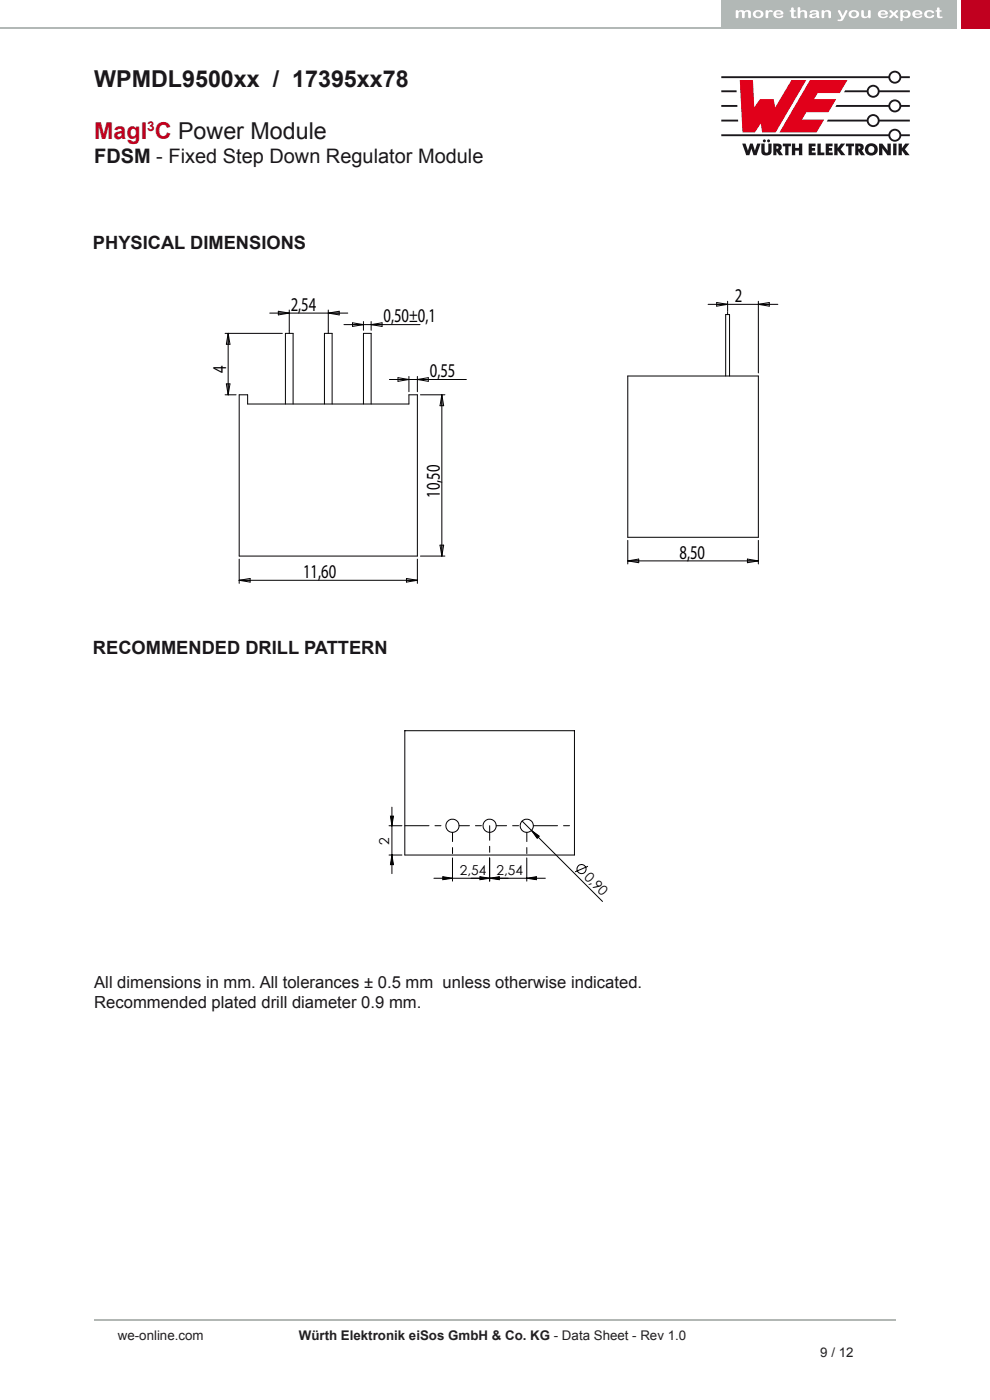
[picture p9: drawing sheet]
<svg xmlns="http://www.w3.org/2000/svg" width="210mm" height="297mm" viewBox="0 0 210 297" stroke-linecap="round" stroke-linejoin="round" font-family="sans-serif">
<defs><g id="words">
<text font-size="4.9" fill="#1a171b" x="20" y="18.5">WPMDL9500xx / 17395xx78</text>
<text font-size="4.9" fill="#c00a20" x="20" y="29.4">MagI C Power Module</text>
<text font-size="4.2" fill="#1a171b" x="20" y="34.5">FDSM - Fixed Step Down Regulator Module</text>
<g font-size="4.1">
<text x="61.7" y="66">2,54</text>
<text x="155.9" y="64.1">2</text>
<text x="81.3" y="68.4">0,50±0,1</text>
<text x="47.9" y="79" transform="rotate(-90 47.9 79)">4</text>
<text x="91.2" y="80.1">0,55</text>
<text x="93.3" y="105.6" transform="rotate(-90 93.3 105.6)">10,50</text>
<text x="144.1" y="118.5">8,50</text>
<text x="64.3" y="122.7">11,60</text>
</g>
<g font-size="3.9" fill="#1a171b">
<text x="19.7" y="52.8">PHYSICAL DIMENSIONS</text>
<text x="19.7" y="138.8">RECOMMENDED DRILL PATTERN</text>
</g>
<g font-size="3.5" fill="#1a171b">
<text x="20" y="209.6">All dimensions in mm. All tolerances ± 0.5 mm unless otherwise indicated.</text>
<text x="20" y="213.8">Recommended plated drill diameter 0.9 mm.</text>
</g>
<text font-size="2.9" fill="#c00a20" x="31.2" y="27.8">3</text>
<g font-size="2.9">
<text x="82.5" y="179.2" transform="rotate(-90 82.5 179.2)">2</text>
<text x="97.6" y="185.7">2,54</text>
<text x="105.3" y="185.7">2,54</text>
<text x="123.8" y="186.2" transform="rotate(45 123.8 186.2)">0,90</text>
</g>
<g font-size="2.8" fill="#231f20">
<text x="25" y="284.2">we-online.com</text>
<text x="63.4" y="284.2">Würth Elektronik eiSos GmbH &amp; Co. KG - Data Sheet - Rev 1.0</text>
<text x="174" y="287.8">9 / 12</text>
</g>
</g></defs>
<!-- layer: Ebene 1 -->
<path d="M153 0h50v6h-50z" fill="#b2b8b6"/>
<path d="M0 5.9h201" fill="none" stroke="#b2b8b6" stroke-width=".25"/>
<path d="M204 0h6v6h-6z" fill="#c1001f"/>
<g fill="#fff">
<path d="M156.1 2.2h.3l.2 .2a.96 .96 0 0 1 1.3 0 .79 .79 0 0 1 .8-.3 .79 .79 0 0 1 .6 .7v.8a.29 .29 0 0 1-.3 .3 .29 .29 0 0 1-.3-.3v-.7a.36 .36 0 0 0-.3-.5 .36 .36 0 0 0-.4 .4v.8a.29 .29 0 0 1-.3 .3 .29 .29 0 0 1-.3-.3v-.9l-.3-.2a.43 .43 0 0 0-.5 .5v.6a.29 .29 0 0 1-.3 .3 .29 .29 0 0 1-.2-.3z"/>
<path d="M162.5 2.2h.3l.1 .2a.57 .57 0 0 1 1 .1l-.2 .1a.52 .52 0 0 0-.7 0 .52 .52 0 0 0 0 .7v.3a.28 .28 0 0 1-.3 .3 .28 .28 0 0 1-.3-.3z"/>
<path d="M167.9 1.7v-.1a.28 .28 0 0 1 .4 0 .28 .28 0 0 1 .1 .3v.3l.4 .1-.4 .2v1l.6 .1a.66 .66 0 0 1-.7 .2 .66 .66 0 0 1-.5-.5v-.8l-.3-.2 .3-.1z"/>
<path d="M169.3 1.6h.4l.1 .8 .1-.1a.82 .82 0 0 1 1.3 .5v.8l-.2 .2-.3-.1-.1-.8a.45 .45 0 0 0-.5-.4 .45 .45 0 0 0-.3 .5l-.1 .7-.4 .1-.1-.2z"/>
<path d="M174.3 2.2h.4l.1 .2a.82 .82 0 0 1 .9-.3 .82 .82 0 0 1 .6 .7v.8a.28 .28 0 0 1-.3 .3 .28 .28 0 0 1-.3-.3v-.7a.46 .46 0 0 0-.5-.4 .46 .46 0 0 0-.4 .6v.5a.28 .28 0 0 1-.2 .3 .28 .28 0 0 1-.3-.3z"/>
<path d="M177.8 2.2a.31 .31 0 0 1 .5 .2l.5 1 .4-1a.28 .28 0 0 1 .3-.3 .28 .28 0 0 1 .2 .4l-.7 1.5a.79 .79 0 0 1-1.3 .2l.5-.1 .3-.3z"/>
<path d="M182.8 2.2l.4 .1v.8a.46 .46 0 0 0 .6 .4 .46 .46 0 0 0 .3-.6v-.5a.28 .28 0 0 1 .3-.3 .28 .28 0 0 1 .3 .3v1.2a.27 .27 0 0 1-.3 .3 .27 .27 0 0 1-.2-.3 .86 .86 0 0 1-1.5-.4z"/>
<path d="M188.7 2.2h.4l.5 .5 .3-.4a.27 .27 0 0 1 .4-.2 .27 .27 0 0 1 .1 .4l-.5 .5 .6 .6a.28 .28 0 0 1-.2 .3 .28 .28 0 0 1-.3-.2l-.4-.5-.4 .5a.25 .25 0 0 1-.4 .2 .25 .25 0 0 1-.1-.4l.5-.5z"/>
<path d="M196.3 2.4a1.16 1.16 0 0 1 1.8 .3l-.3 .1a.6 .6 0 0 0-.9-.3 .6 .6 0 0 0 0 1 .81 .81 0 0 0 .9-.3 .26 .26 0 0 1 .4 .2 .26 .26 0 0 1-.3 .3 1.4 1.4 0 0 1-1.8-.4l-.1-.4z"/>
<path d="M198.8 1.7l.1-.1a.28 .28 0 0 1 .3 0 .28 .28 0 0 1 .1 .3v.3l.5 .1-.5 .2v1l.6 .1a.66 .66 0 0 1-.7 .2 .66 .66 0 0 1-.5-.5v-.8l-.3-.2 .3-.1z"/>
<path d="M160.3 3a.56 .56 0 0 0 1.1 0 .56 .56 0 0 0-1.1 0zM159.9 2.5a1.18 1.18 0 0 1 1.2-.3 1.18 1.18 0 0 1 .8 1 1.2 1.2 0 0 1-1.1 .7 1.2 1.2 0 0 1-1.1-.9z"/>
<path d="M164.8 2.5l-.2 .4h1l-.3-.4zM164.3 2.4a1.09 1.09 0 0 1 1.8 .6l-1.5 .1a.81 .81 0 0 0 1.4 .2h.1a.62 .62 0 0 1-.9 .6 .88 .88 0 0 1-1-.4 .88 .88 0 0 1 .1-1.1z"/>
<path d="M172.3 3.2l-.1 .1a.48 .48 0 0 0 .6 .3 .48 .48 0 0 0 .4-.6zM171.9 2.4l.3-.2a1.05 1.05 0 0 1 1.5 .6v.5a.32 .32 0 0 1 .1 .4 .32 .32 0 0 1-.3 .1l-.3-.2a.97 .97 0 0 1-1.6-.2 1.62 1.62 0 0 1 1.6-.6 .63 .63 0 0 0-1.1 0l-.3-.1z"/>
<path d="M180.6 3a.56 .56 0 0 0 1.1 0 .56 .56 0 0 0-1.1 0zM180.2 2.5a1.18 1.18 0 0 1 1.2-.3 1.18 1.18 0 0 1 .8 1 1.2 1.2 0 0 1-1.1 .7 1.2 1.2 0 0 1-1.1-.9z"/>
<path d="M186.9 2.5l-.1 .4h1l-.3-.4zM186.5 2.4a1.09 1.09 0 0 1 1.8 .6l-1.5 .1a.81 .81 0 0 0 1.3 .2h.2a.62 .62 0 0 1-.9 .6 .88 .88 0 0 1-1.1-.4 .88 .88 0 0 1 .2-1.1z"/>
<path d="M191.5 3a.55 .55 0 0 0 1.1 0 .55 .55 0 0 0-1.1 0zM191 2.2h.3l.2 .2a.93 .93 0 0 1 1.4-.1 .93 .93 0 0 1 0 1.4 .93 .93 0 0 1-1.4-.1v.8l-.4 .1-.1-.3z"/>
<path d="M194.3 2.5l-.2 .4h1l-.3-.4zM193.8 2.4a1.09 1.09 0 0 1 1.8 .6l-1.5 .1a.81 .81 0 0 0 1.3 .2h.2a.62 .62 0 0 1-.9 .6 .88 .88 0 0 1-1.1-.4 .88 .88 0 0 1 .2-1.1z"/>
</g>
<g fill="none" stroke="#000" stroke-width=".21">
<path d="M47.7 70.7h12.2M48.4 70.7v13.1M48.4 70.7l.4 2.3h-.8zM57.2 66.4h16.6M61.4 66.4l-2.4 .4v-.8l2.4 .4M61.4 65.8v4.3M69.6 66.4l2.4-.4v.8l-2.4-.4M69.6 65.8v4.3M73 68.9h16.1M74.8 68.5l2.3 .4-2.3 .4zM77.1 68.2v1.9M78.7 68.2v1.9"/>
<path d="M78.7 68.9l2.3-.4v.8zM86.7 79.9v3.2M88.5 79.9v3.2M133.2 79.8h27.7v34.2h-27.7zM150.2 64.6h14.8M152 64.2l2.3 .4-2.3 .4zM153.9 79.8v-13.1h.9v13.1M154.3 63.9v2.2M160.9 63.9v15.2M160.9 64.6l2.3-.4v.8zM47.7 83.8h2.4M48 81.4h.8l-.4 2.4z"/>
<path d="M50.7 83.8h1.8v1.9h34.2v-1.9h1.8v34.2h-37.8zM60.5 85.7v-15h1.7v15M68.8 85.7v-15h1.6v15M77.1 85.7v-15h1.6v15M82.6 80.5h16.3M84.4 80.1l2.3 .4-2.3 .4zM88.5 80.5l2.4-.4v.8zM89.2 83.8h5.2M93.7 83.8l.4 2.3h-.8zM93.7 83.8v34.2M50.7 118.6v5.2M88.5 118.6v5.2"/>
<path d="M89.2 118h5.2M93.3 115.7h.8l-.4 2.3zM133.2 114.6v5M133.2 119h27.7M133.2 119l2.3-.4v.8zM158.5 118.6l2.4 .4-2.4 .4zM160.9 114.6v5M50.7 123.1h37.8M50.7 123.1l2.4-.4v.8zM86.2 122.7l2.3 .4-2.3 .4z"/>
</g>
<path d="M61.4 70.7v-.6M69.6 70.7v-.6M154.3 66.7v-.4" fill="none" stroke="#000" stroke-width=".21" stroke-dasharray="6.3 1.3 1.3 1.3"/>
<path d="M164.7 31v.6l.3-.1 .1-.4zM182.1 31v.6l.3-.1 .1-.4zM184.2 31.7a.7 .7 0 0 0 1.4 0 .7 .7 0 0 0-1.4 0zM161.5 30.5h.7v1.7a.39 .39 0 0 0 .5 .2 .39 .39 0 0 0 .3-.4v-1.5h.7v1.6a1.11 1.11 0 0 1-1.1 .9 1.11 1.11 0 0 1-1.1-.9zM164 30.5a1.75 1.75 0 0 1 1.7 .3l.1 .7-.4 .4 .7 1h-.8l-.6-.8v.8h-.7zM166 30.5h1.8v.5h-.5v1.9h-.8l.1-1.9h-.6zM168 30.5h.7v.9h.8v-.9h.7v2.4h-.7v-.9h-.8v.9h-.7zM171.5 30.5h1.5v.5h-.8v.4h.7v.6h-.7v.4h.8v.5h-1.5zM173.4 30.5h.7v1.9h.8v.5h-1.5zM175.2 30.5h1.4v.5h-.8v.4h.7v.6h-.7v.4h.8v.5h-1.4zM177 30.5h.7v1l.7-1h.9l-1 1.2 1 1.2h-.9l-.7-1v1h-.8zM179.4 30.5h1.8v.5h-.6v1.9h-.7v-1.9h-.5zM181.4 30.5a1.75 1.75 0 0 1 1.7 .3l.1 .7-.4 .4 .7 1h-.8l-.6-.8v.8h-.7zM183.5 31.7a1.36 1.36 0 0 1 2.7 0 1.36 1.36 0 0 1-2.7 0zM186.5 30.5h.7l1.1 1.5-.1-1.5h.8v2.4h-.8l-1.1-1.5 .1 1.5h-.7zM190.6 30.5h.7v1l.7-1h.9l-1 1.2 1.1 1.2h-1l-.7-1v1h-.7zM161.8 29.9a.35 .35 0 0 1 .7 0 .35 .35 0 0 1-.7 0zM162.7 29.9a.32 .32 0 0 1 .6 0 .32 .32 0 0 1-.6 0zM157.4 30.5h.7l.5 1.5 .5-1.5h.6l.4 1.5 .5-1.5h.7l-.8 2.4h-.7l-.4-1.4-.4 1.4h-.7zM189.5 30.5h.7v2.4h-.8zM188.8 16.4a1 1 0 0 0 2 0 1 1 0 0 0-2 0zM153 16.2h35.5a1.38 1.38 0 0 1 1.3-1.2 1.38 1.38 0 0 1 1.4 1.2h1.8v.4h-1.8a1.38 1.38 0 0 1-1.4 1.2 1.38 1.38 0 0 1-1.3-1.2h-35.5zM153 19.2h3.2l.1 .4h-3.3zM184.2 19.4a1 1 0 0 0 2 0 1 1 0 0 0-2 0zM179.3 19.2h4.6a1.38 1.38 0 0 1 1.3-1.2 1.38 1.38 0 0 1 1.4 1.2h6.4v.4h-6.4a1.38 1.38 0 0 1-1.4 1.1 1.38 1.38 0 0 1-1.3-1.1h-4.9zM188.8 28.7a1 1 0 0 0 2 0 1 1 0 0 0-2 0zM153 28.5h35.5a1.38 1.38 0 0 1 1.3-1.2 1.38 1.38 0 0 1 1.4 1.2h1.8v.4h-1.8a1.38 1.38 0 0 1-1.4 1.2 1.38 1.38 0 0 1-1.3-1.2h-35.5zM153 25.4h3.6v.4h-3.6zM184.2 25.6a1 1 0 0 0 2 0 1 1 0 0 0-2 0zM175.6 25.4h8.3a1.38 1.38 0 0 1 1.3-1.2 1.38 1.38 0 0 1 1.4 1.2h6.4v.4h-6.4a1.38 1.38 0 0 1-1.4 1.2 1.38 1.38 0 0 1-1.3-1.2h-8.5zM153 22.3h3.4v.4h-3.4zM188.8 22.5a1 1 0 0 0 2 0 1 1 0 0 0-2 0zM177.4 22.3h11.1a1.38 1.38 0 0 1 1.3-1.2 1.38 1.38 0 0 1 1.4 1.2h1.8v.4h-1.8a1.38 1.38 0 0 1-1.4 1.1 1.38 1.38 0 0 1-1.3-1.1h-11.3z" fill-rule="evenodd" fill="#1a171b"/>
<path d="M171.8 17l-6.5 11.1h7.9l1.6-2.7h-4.7l.9-1.6h4.7l1.7-2.8h-4.7l.8-1.3h4.6l1.7-2.7zM156.9 17h2.8l.3 5.7 1.2-1.7h2.9l.3 1.8 3.5-5.8h3.1l-6.5 11.1h-2.8l-.3-1.9-1.3 1.9h-2.6z" fill-rule="evenodd" fill="#e1001a"/>
<path d="M122.4 184.4a.97 .97 0 0 0 1.9 0 .97 .97 0 0 0-1.9 0zM122 185l2.7-1.2z" fill="#fff" stroke="#000" stroke-width=".21"/>
<g fill="#000">
<path d="M112.7 176.2l1.7 1.2-.4 .4z"/>
<path d="M83.1 181.4l.4 2h-.7zM82.8 173.1h.7l-.4 2.1z"/>
<path d="M103.9 186.3l2-.3v.6zM93.9 186l2.1 .3-2.1 .3z"/>
<path d="M101.8 186l2.1 .3-2.1 .3zM111.7 186.3l2.1-.3v.6z"/>
</g>
<path d="M82.8 173.1h.7l-.4 2.1zM112.7 176.2l1.7 1.2-.4 .4zM83.1 181.4l.4 2h-.7zM93.9 186l2.1 .3-2.1 .3zM101.8 186l2.1 .3-2.1 .3zM103.9 186.3l2-.3v.6zM111.7 186.3l2.1-.3v.6z" fill="none" stroke="#000" stroke-width=".21"/>
<path d="M94.6 175.2a1.4 1.4 0 0 0 2.8 0 1.4 1.4 0 0 0-2.8 0zM102.5 175.2a1.4 1.4 0 0 0 2.8 0 1.4 1.4 0 0 0-2.8 0zM110.3 175.2a1.4 1.4 0 0 0 2.8 0 1.4 1.4 0 0 0-2.8 0z" fill="#fff"/>
<g fill="none" stroke="#000" stroke-width=".21">
<circle cx="96" cy="175.2" r="1.39"/>
<circle cx="103.9" cy="175.2" r="1.39"/>
<circle cx="111.7" cy="175.2" r="1.39"/>
</g>
<path d="M85.9 175.2h8.7zM113.1 175.2h8.8z" fill="#000" stroke="#000" stroke-width=".21" stroke-dasharray="15.2 1.3 1.3 1.3" stroke-dashoffset="10.1"/>
<path d="M97.4 175.2h5.1zM105.3 175.2h5.1z" fill="#000" stroke="#000" stroke-width=".21" stroke-dasharray="15.2 1.3 1.3 1.3" stroke-dashoffset="13"/>
<g fill="#000" stroke="#000" stroke-width=".21">
<path d="M85.9 181.4h36z"/>
<path d="M85.9 155h36zM85.9 155v26.4zM121.9 155v26.4z"/>
<path d="M112.7 176.2l15.1 15zM110.8 174.2l1.9 2z"/>
<path d="M82.5 181.4h2.8zM82.5 175.2h2.8zM83.1 181.4v3.9zM83.1 175.2v6.2zM83.1 171.2v4z"/>
<path d="M103.9 182v4.9zM96 182v4.9zM103.9 186.3h3.9zM96 186.3h7.9zM92 186.3h4z"/>
<path d="M103.9 182v4.9zM111.7 182v4.9zM99.9 186.3h4zM103.9 186.3h7.8zM111.7 186.3h4z"/>
</g>
<path d="M96 176.6v4.8zM111.7 176.6v4.8z" fill="#000" stroke="#000" stroke-width=".21" stroke-dasharray="15.2 1.3 1.3 1.3" stroke-dashoffset="13.3"/>
<path d="M103.9 175.2v6.2z" fill="#000" stroke="#000" stroke-width=".21" stroke-dasharray="15.2 1.3 1.3 1.3" stroke-dashoffset="12.1"/>
<g fill="#000">
<path d="M112.7 176.2l1.7 1.2-.4 .4z"/>
<path d="M83.1 181.4l.4 2h-.7zM82.8 173.1h.7l-.4 2.1z"/>
<path d="M103.9 186.3l2-.3v.6zM93.9 186l2.1 .3-2.1 .3z"/>
<path d="M101.8 186l2.1 .3-2.1 .3zM111.7 186.3l2.1-.3v.6z"/>
</g>
<path d="M20 280.1h170" fill="none" stroke="#b2b7b4" stroke-width=".25"/>
<use href="#words"/>
</svg>
